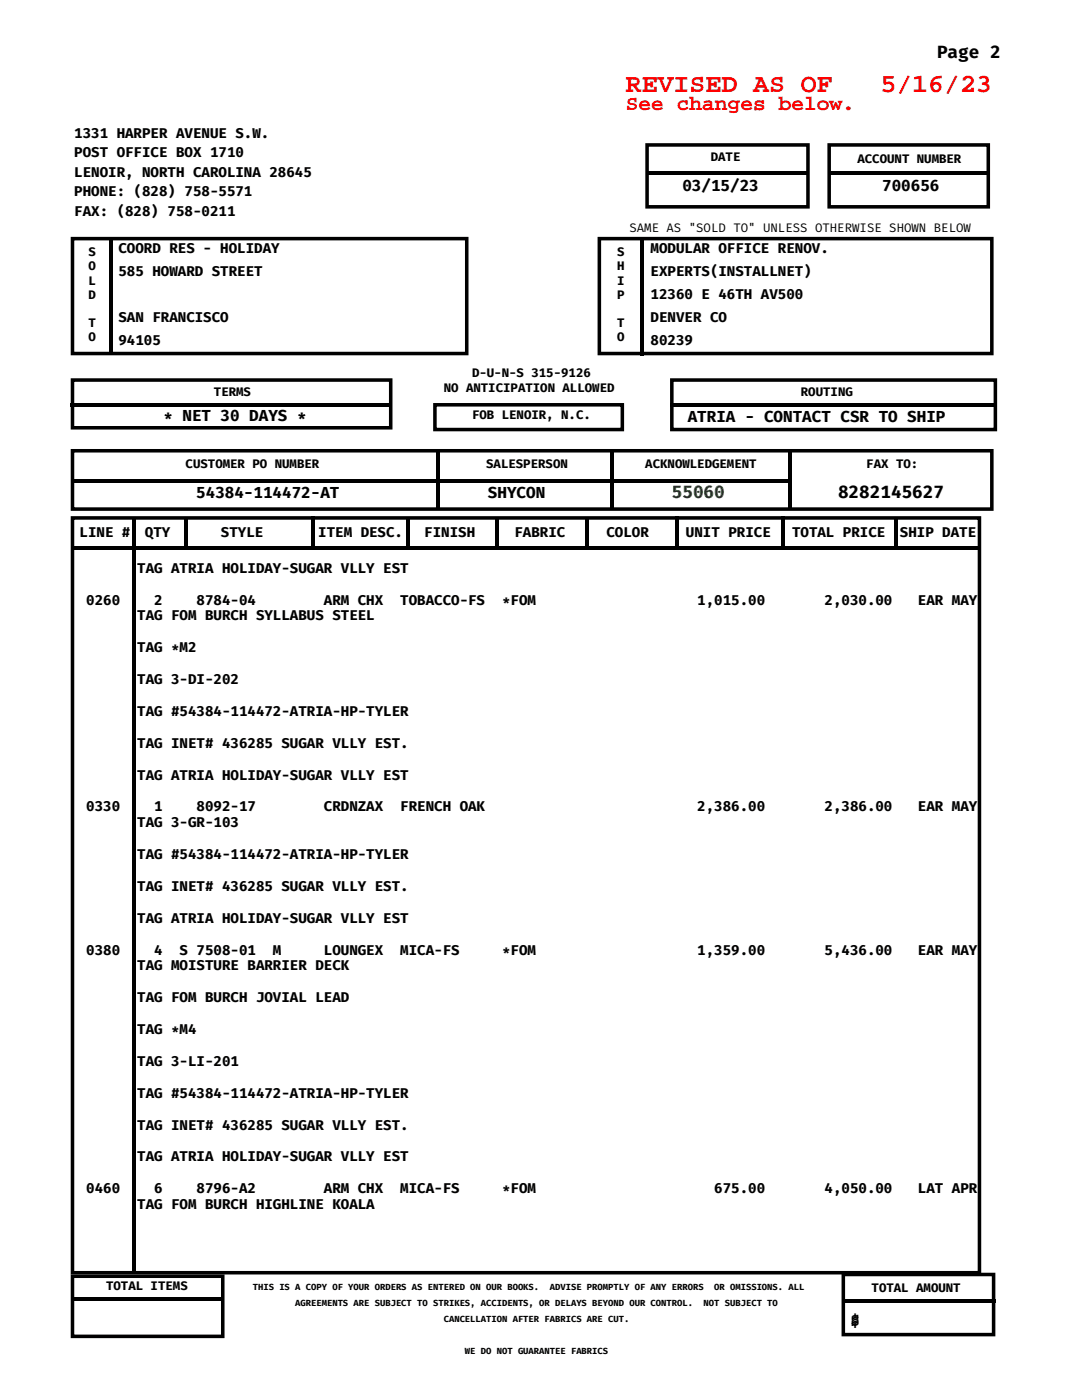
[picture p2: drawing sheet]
<svg xmlns="http://www.w3.org/2000/svg" width="216mm" height="279mm" viewBox="0 0 216 279" stroke-linecap="round" stroke-linejoin="round" font-family="sans-serif">
<defs><g id="words">
<g font-size="5.3" fill="#f00">
<text x="124.9" y="18.3">REVISED AS OF</text>
<text x="175.7" y="18.3">5/16/23</text>
</g>
<text font-size="4.2" fill="#f00" x="124.9" y="21.9">See changes below.</text>
<g font-size="3.5">
<text x="187" y="11.6">Page 2</text>
<text x="167.2" y="99.5">8282145627</text>
</g>
<text font-size="3.5" fill="#008000" x="134.1" y="99.5">55060</text>
<g font-size="3.2">
<text x="136.2" y="38.1">03/15/23</text>
<text x="176" y="38.1">700656</text>
<text x="32.6" y="84">* NET 30 DAYS *</text>
<text x="137.2" y="84.3">ATRIA - CONTACT CSR TO SHIP</text>
<text x="39.2" y="99.5">54384-114472-AT</text>
<text x="97.4" y="99.5">SHYCON</text>
<text x="169.7" y="264.2">$</text>
</g>
<g font-size="2.8">
<text x="14.8" y="27.5">1331 HARPER AVENUE S.W.</text>
<text x="14.8" y="31.4">POST OFFICE BOX 1710</text>
<text x="14.8" y="35.3">LENOIR, NORTH CAROLINA 28645</text>
<text x="14.8" y="39.2">PHONE: (828) 758-5571</text>
<text x="14.8" y="43">FAX: (828) 758-0211</text>
<text x="23.6" y="50.4">COORD RES - HOLIDAY</text>
<text x="129.8" y="50.4">MODULAR OFFICE RENOV.</text>
<text x="23.6" y="55">585 HOWARD STREET</text>
<text x="129.8" y="55">EXPERTS(INSTALLNET)</text>
<text x="129.8" y="59.6">12360 E 46TH AV500</text>
<text x="23.6" y="64.2">SAN FRANCISCO</text>
<text x="129.8" y="64.2">DENVER CO</text>
<text x="23.6" y="68.8">94105</text>
<text x="129.8" y="68.8">80239</text>
<text x="15.9" y="107.2">LINE #</text>
<text x="28.9" y="107.2">QTY</text>
<text x="44.1" y="107.2">STYLE</text>
<text x="63.5" y="107.2">ITEM DESC.</text>
<text x="84.7" y="107.2">FINISH</text>
<text x="102.7" y="107.2">FABRIC</text>
<text x="121" y="107.2">COLOR</text>
<text x="136.9" y="107.2">UNIT PRICE</text>
<text x="158" y="107.2">TOTAL PRICE</text>
<text x="179.6" y="107.2">SHIP DATE</text>
<text x="27.4" y="114.3">TAG ATRIA HOLIDAY-SUGAR VLLY EST</text>
<text x="17.2" y="120.7">0260</text>
<text x="27.4" y="123.8">TAG FOM BURCH SYLLABUS STEEL</text>
<text x="30.8" y="120.7">2</text>
<text x="39.2" y="120.7">8784-04</text>
<text x="64.6" y="120.7">ARM CHX</text>
<text x="79.9" y="120.7">TOBACCO-FS</text>
<text x="100.2" y="120.7">*FOM</text>
<text x="139.1" y="120.7">1,015.00</text>
<text x="164.5" y="120.7">2,030.00</text>
<text x="183.2" y="120.7">EAR MAY</text>
<text x="27.4" y="130.2">TAG *M2</text>
<text x="27.4" y="136.5">TAG 3-DI-202</text>
<text x="27.4" y="142.9">TAG #54384-114472-ATRIA-HP-TYLER</text>
<text x="27.4" y="149.2">TAG INET# 436285 SUGAR VLLY EST.</text>
<text x="27.4" y="155.6">TAG ATRIA HOLIDAY-SUGAR VLLY EST</text>
<text x="17.2" y="161.9">0330</text>
<text x="30.8" y="161.9">1</text>
<text x="39.2" y="161.9">8092-17</text>
<text x="64.6" y="161.9">CRDNZAX</text>
<text x="79.9" y="161.9">FRENCH OAK</text>
<text x="139.1" y="161.9">2,386.00</text>
<text x="164.5" y="161.9">2,386.00</text>
<text x="183.2" y="161.9">EAR MAY</text>
<text x="27.4" y="165.1">TAG 3-GR-103</text>
<text x="27.4" y="171.4">TAG #54384-114472-ATRIA-HP-TYLER</text>
<text x="27.4" y="177.8">TAG INET# 436285 SUGAR VLLY EST.</text>
<text x="27.4" y="184.1">TAG ATRIA HOLIDAY-SUGAR VLLY EST</text>
<text x="17.2" y="190.5">0380</text>
<text x="30.8" y="190.5">4</text>
<text x="35.8" y="190.5">S 7508-01</text>
<text x="54.5" y="190.5">M</text>
<text x="64.6" y="190.5">LOUNGEX</text>
<text x="79.9" y="190.5">MICA-FS</text>
<text x="100.2" y="190.5">*FOM</text>
<text x="139.1" y="190.5">1,359.00</text>
<text x="164.5" y="190.5">5,436.00</text>
<text x="183.2" y="190.5">EAR MAY</text>
<text x="27.4" y="193.7">TAG MOISTURE BARRIER DECK</text>
<text x="27.4" y="200">TAG FOM BURCH JOVIAL LEAD</text>
<text x="27.4" y="206.4">TAG *M4</text>
<text x="27.4" y="212.7">TAG 3-LI-201</text>
<text x="27.4" y="219.1">TAG #54384-114472-ATRIA-HP-TYLER</text>
<text x="27.4" y="225.4">TAG INET# 436285 SUGAR VLLY EST.</text>
<text x="27.4" y="231.8">TAG ATRIA HOLIDAY-SUGAR VLLY EST</text>
<text x="17.2" y="238.1">0460</text>
<text x="30.8" y="238.1">6</text>
<text x="39.2" y="238.1">8796-A2</text>
<text x="64.6" y="238.1">ARM CHX</text>
<text x="79.9" y="238.1">MICA-FS</text>
<text x="100.2" y="238.1">*FOM</text>
<text x="142.5" y="238.1">675.00</text>
<text x="164.5" y="238.1">4,050.00</text>
<text x="183.2" y="238.1">LAT APR</text>
<text x="27.4" y="241.3">TAG FOM BURCH HIGHLINE KOALA</text>
</g>
<g font-size="2.5">
<text x="141.8" y="32.1">DATE</text>
<text x="171.1" y="32.5">ACCOUNT NUMBER</text>
<text x="125.6" y="46.2">SAME AS &quot;SOLD TO&quot; UNLESS OTHERWISE SHOWN BELOW</text>
<text x="17.6" y="51.2">S</text>
<text x="17.6" y="54">O</text>
<text x="123.1" y="51.2">S</text>
<text x="123.1" y="54">H</text>
<text x="17.6" y="56.8">L</text>
<text x="17.6" y="59.6">D</text>
<text x="123.1" y="56.8">I</text>
<text x="123.1" y="59.6">P</text>
<text x="17.6" y="65.3">T</text>
<text x="123.1" y="65.3">T</text>
<text x="17.6" y="68.1">O</text>
<text x="123.1" y="68.1">O</text>
<text x="94.2" y="75.1">D-U-N-S 315-9126</text>
<text x="42.7" y="79">TERMS</text>
<text x="88.5" y="78.3">NO ANTICIPATION ALLOWED</text>
<text x="94.2" y="83.6">FOB LENOIR, N.C.</text>
<text x="159.8" y="79">ROUTING</text>
<text x="37" y="93.5">CUSTOMER PO NUMBER</text>
<text x="97" y="93.5">SALESPERSON</text>
<text x="128.8" y="93.5">ACKNOWLEDGEMENT</text>
<text x="172.9" y="93.5">FAX TO:</text>
<text x="21.2" y="257.5">TOTAL ITEMS</text>
<text x="173.9" y="257.9">TOTAL AMOUNT</text>
</g>
<g font-size="1.8">
<text x="50.4" y="257.5">THIS IS A COPY OF YOUR ORDERS AS ENTERED ON OUR BOOKS.</text>
<text x="109.7" y="257.5">ADVISE PROMPTLY OF ANY ERRORS</text>
<text x="142.5" y="257.5">OR OMISSIONS. ALL</text>
<text x="58.9" y="260.7">AGREEMENTS ARE SUBJECT TO STRIKES, ACCIDENTS, OR DELAYS BEYOND OUR CONTROL.</text>
<text x="88.5" y="263.9">CANCELLATION AFTER FABRICS ARE CUT.</text>
<text x="140.4" y="260.7">NOT SUBJECT TO</text>
<text x="92.8" y="270.2">WE DO NOT GUARANTEE FABRICS</text>
</g>
</g></defs>
<path d="M129.1 28.9h32.1v12.4h-32.1zM165.5 28.9h31.7v12.4h-31.7zM14.5 47.6h78.6v23h-78.6zM119.6 47.6h78.3v23h-78.3zM14.5 75.8h63.5v9.6h-63.5zM134.1 75.8h64.5v9.9h-64.5zM14.5 90h183.4v11.6h-183.4zM86.8 80.8h37.4v4.9h-37.4zM14.5 103.4h180.9v150.6h-180.9zM14.5 254.7h29.9v12h-29.9zM168.3 254.4h30v11.9h-30z" fill="none" stroke="#000" stroke-width=".71" stroke-linecap="butt"/>
<g fill="#000">
<path d="M129.1 34.2h32.1v.7h-32.1zM165.5 34.2h32.1v.7h-32.1zM21.9 47.3h.7v22.9h-.7zM127.7 47.3h.7v23.6h-.7zM14.1 80.4h63.9v.7h-63.9zM14.1 95.6h143.2v.7h-143.2zM133.7 80.4h64.6v.7h-64.6zM14.8 109h180.6v.7h-180.6zM36.7 103.4h.7v6h-.7zM62.1 103h.7v6.4h-.7zM81.1 103.4h.7v5.6h-.7zM87.1 90h.7v11.6h-.7z"/>
<path d="M98.8 103.4h.7v5.6h-.7zM116.8 103.4h.7v5.6h-.7zM121.7 90h.7v11.6h-.7zM134.8 103h.7v6.4h-.7zM155.9 103h.7v6h-.7zM157.3 90h.7v11.6h-.7zM178.5 103.4h.7v6h-.7zM14.5 258.9h29.9v.7h-29.9zM26.5 103.4h.7v150.6h-.7zM168.6 259.3h30v.7h-30z"/>
</g>
<use href="#words"/>
</svg>
